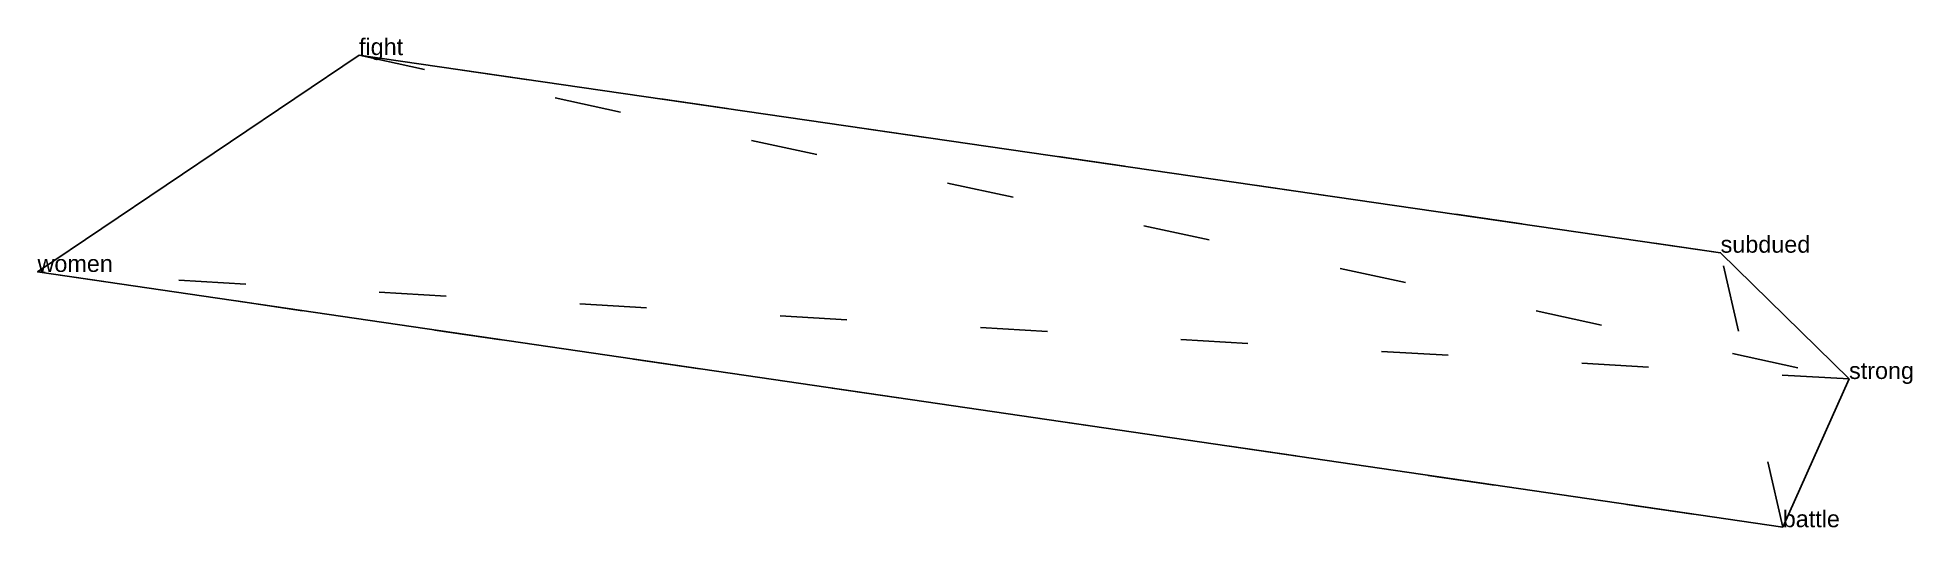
# Model space of a CAD drawing. Extents: x -2.2 to 0.6, y -0.38 to 0.35.
import ezdxf

# ---------------------------------------------------------------- set-up
doc = ezdxf.new("R2010")
doc.units = 0
doc.linetypes.add('DOT', pattern=[0.2, 0, -0.2])
doc.layers.add('TEXT', color=1, linetype='CONTINUOUS')
doc.styles.get("Standard").update_dxf_attribs({"font": 'arial.ttf'})

msp = doc.modelspace()

# ---------------------------------------------------------------- linework, layer by layer
at = {"layer": 'INTERNAL', "linetype": 'DOT'}
msp.add_polyline3d([(0.4073, -0.3803, 0), (0.3145, 0.0295, 0), (-1.7201, 0.3244, 0), (0.5064, -0.159, 0), (-2.2005, 0.0008, 0), (0.4073, -0.3803, 0)], close=True, dxfattribs=at)
at = {"layer": 'OUTLINE', "linetype": 'CONTINUOUS'}
msp.add_polyline3d([(0.4073, -0.3803, 0), (-2.2005, 0.0008, 0), (-1.7201, 0.3244, 0), (0.3145, 0.0295, 0), (0.5064, -0.159, 0), (0.4073, -0.3803, 0)], close=True, dxfattribs=at)

# ---------------------------------------------------------------- texts
at = {"layer": 'TEXT'}
for s, p in [('fight', (-1.7201, 0.3244)), ('subdued', (0.3145, 0.0295)), ('women', (-2.2005, 0.0008)), ('strong', (0.5064, -0.159)), ('battle', (0.4073, -0.3803))]:
    msp.add_text(s, height=0.025, dxfattribs=at).set_placement(p)

doc.saveas('drawing.dxf')
